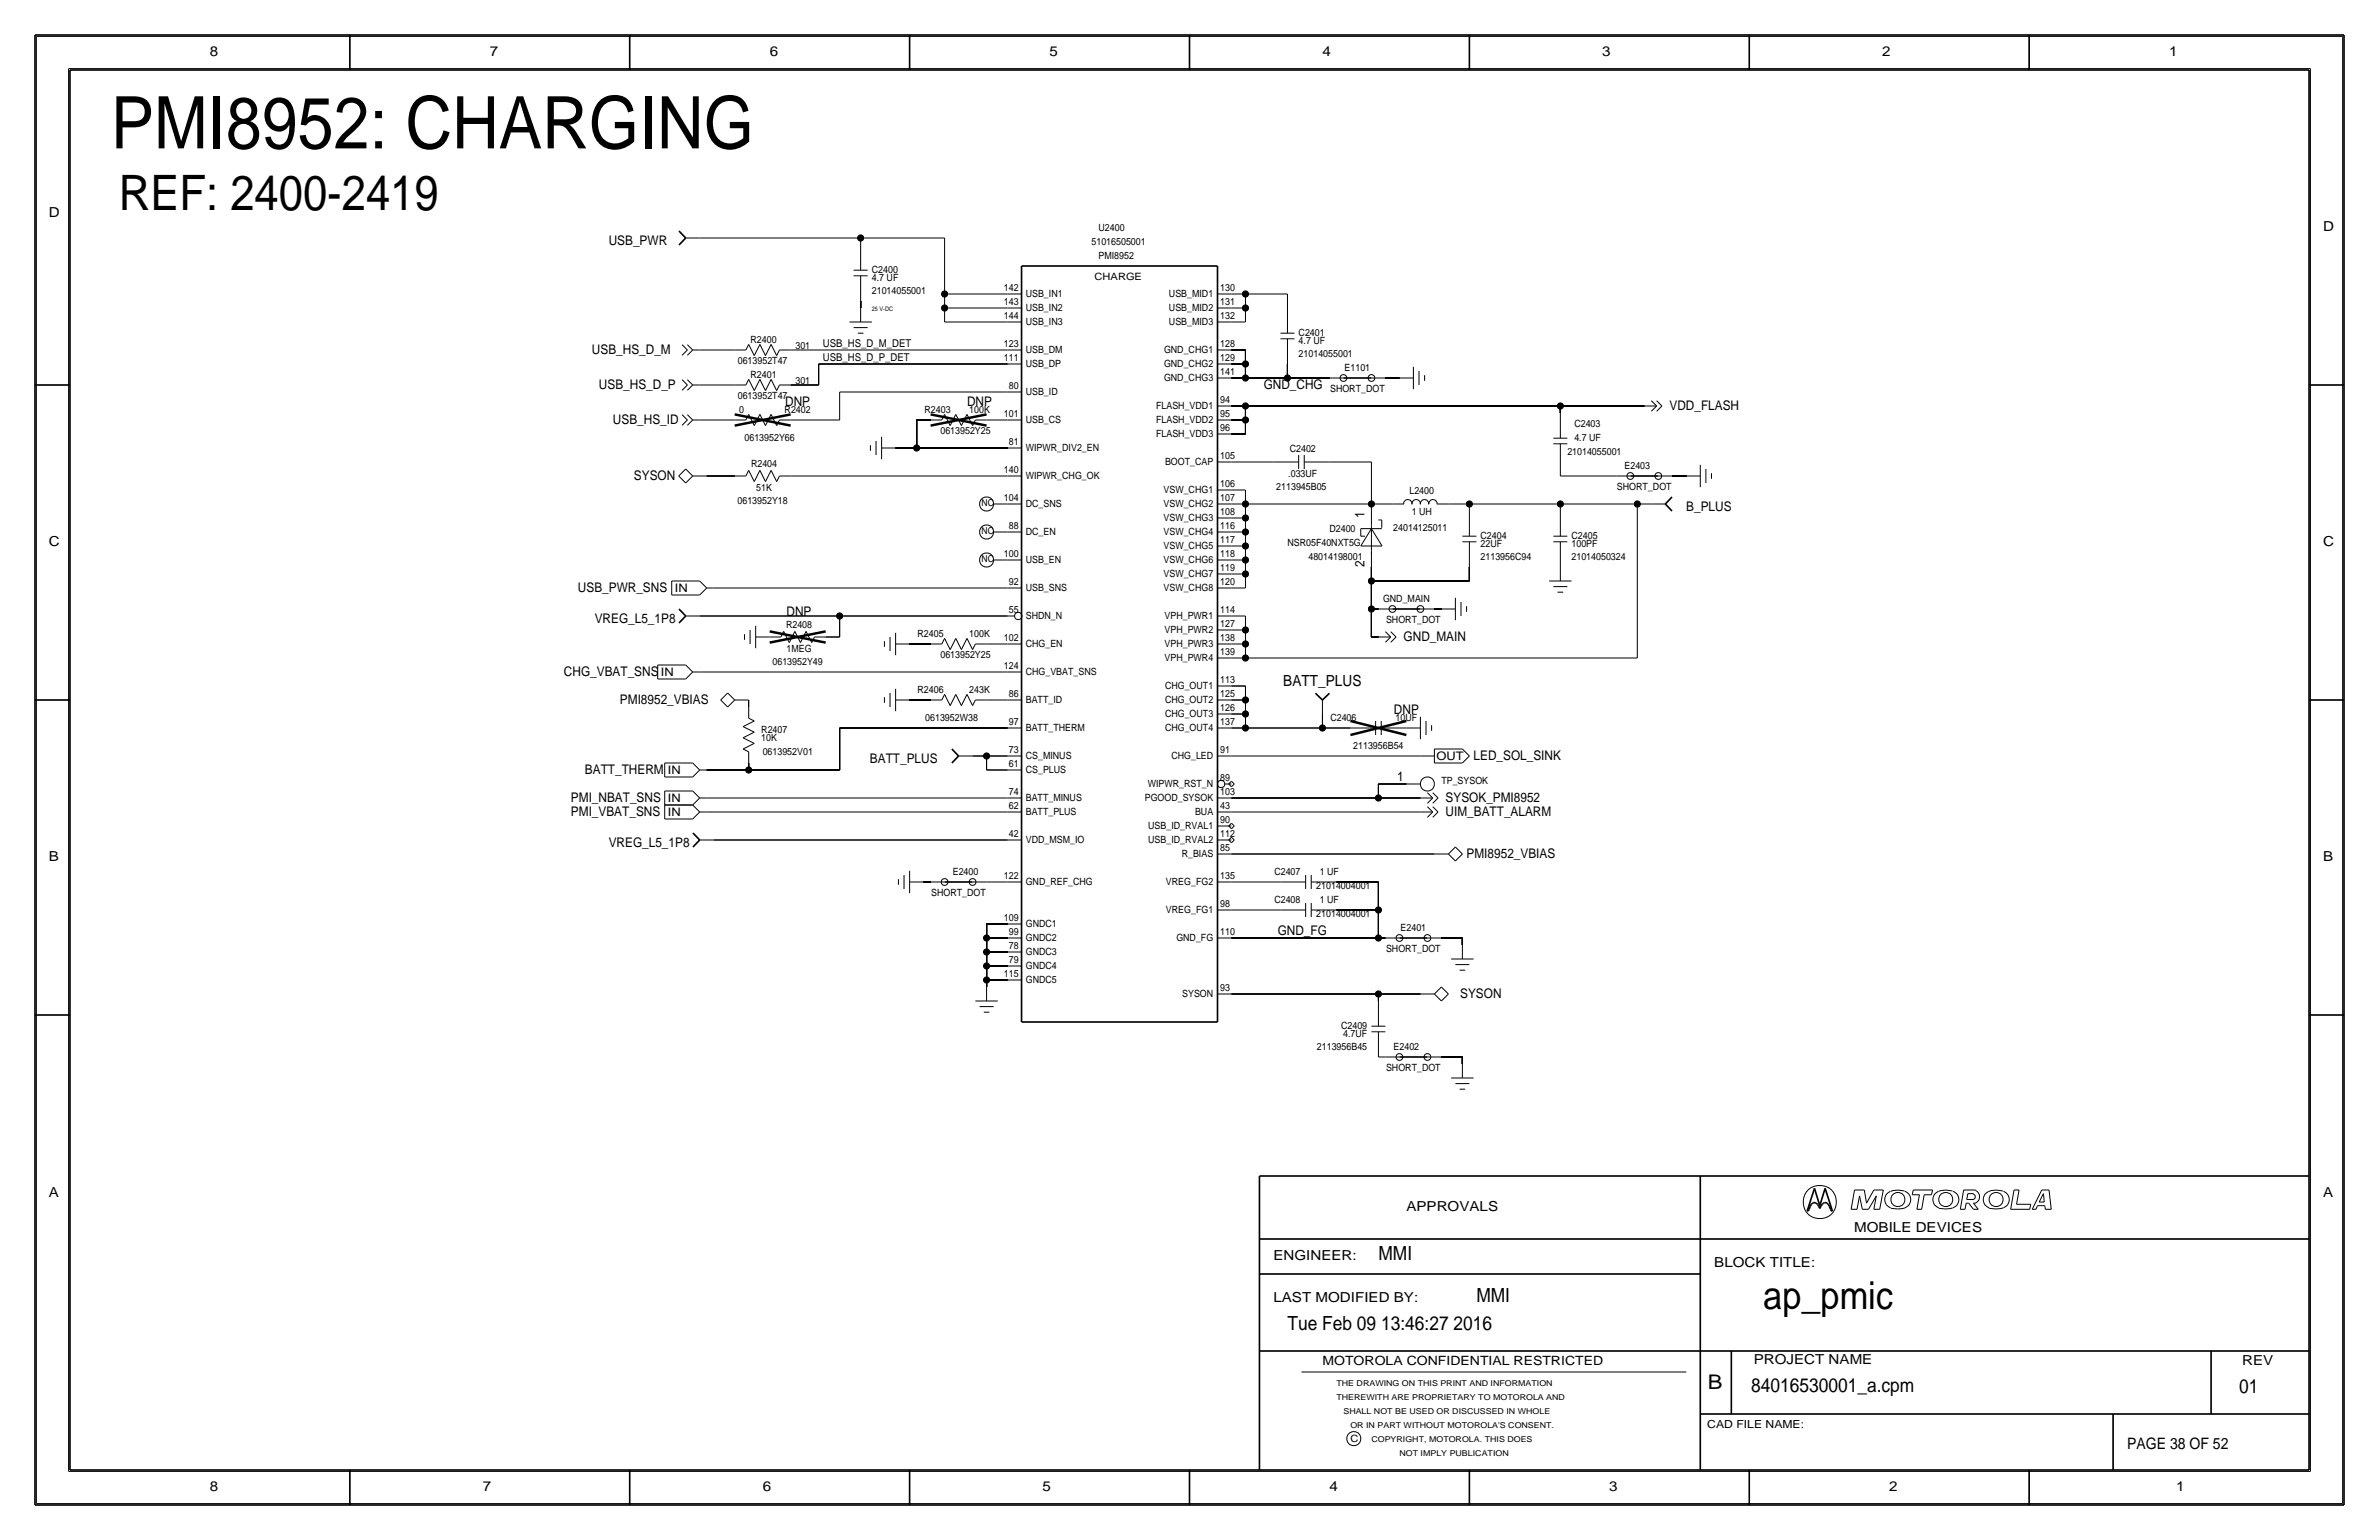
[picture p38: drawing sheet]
<svg xmlns="http://www.w3.org/2000/svg" width="432mm" height="279mm" viewBox="0 0 432 279" stroke-linecap="round" stroke-linejoin="round" font-family="sans-serif">
<defs><g id="words">
<text font-size="13.2" x="20.1" y="26.9">PMI8952: CHARGING</text>
<text font-size="8.9" x="21.6" y="38.1">REF: 2400-2419</text>
<text font-size="7" x="320" y="237.5">ap_pmic</text>
<text font-size="3.7" x="310" y="252.1">B</text>
<g font-size="3.5">
<text x="250.2" y="228.6">MMI</text>
<text x="268" y="236.2">MMI</text>
<text x="233.7" y="241.3">Tue Feb 09 13:46:27 2016</text>
<text x="317.9" y="252.6">84016530001_a.cpm</text>
<text x="406.4" y="252.7">01</text>
</g>
<text font-size="2.9" x="386.1" y="262.9">PAGE 38 OF 52</text>
<text font-size="2.8" x="232.9" y="124.5">BATT_PLUS</text>
<g font-size="2.5">
<text x="38.1" y="10.2">8</text>
<text x="88.9" y="10.2">7</text>
<text x="139.7" y="10.2">6</text>
<text x="190.5" y="10.2">5</text>
<text x="240" y="10.2">4</text>
<text x="290.8" y="10.2">3</text>
<text x="341.6" y="10.2">2</text>
<text x="393.7" y="10.2">1</text>
<text x="8.9" y="39.4">D</text>
<text x="421.6" y="41.9">D</text>
<text x="8.9" y="99.1">C</text>
<text x="421.6" y="99.1">C</text>
<text x="8.9" y="156.2">B</text>
<text x="421.6" y="156.2">B</text>
<text x="8.9" y="217.2">A</text>
<text x="255.3" y="219.7">APPROVALS</text>
<text x="421.6" y="217.2">A</text>
<text x="336.5" y="223.5">MOBILE DEVICES</text>
<text x="231.1" y="228.6">ENGINEER:</text>
<text x="311.1" y="229.9">BLOCK TITLE:</text>
<text x="231.1" y="236.2">LAST MODIFIED BY:</text>
<text x="318.3" y="247.5">PROJECT NAME</text>
<text x="407" y="247.6">REV</text>
<text x="38.1" y="270.5">8</text>
<text x="87.6" y="270.5">7</text>
<text x="138.4" y="270.5">6</text>
<text x="189.2" y="270.5">5</text>
<text x="241.3" y="270.5">4</text>
<text x="292.1" y="270.5">3</text>
<text x="342.9" y="270.5">2</text>
<text x="395" y="270.5">1</text>
</g>
<g font-size="2.4">
<text x="110.5" y="44.4">USB_PWR</text>
<text x="107.4" y="64.3">USB_HS_D_M</text>
<text x="108.7" y="70.6">USB_HS_D_P</text>
<text x="229.4" y="70.6">GND_CHG</text>
<text x="111.3" y="77">USB_HS_ID</text>
<text x="142.5" y="73.7">DNP</text>
<text x="175.5" y="73.7">DNP</text>
<text x="303" y="74.4">VDD_FLASH</text>
<text x="115.1" y="87.1">SYSON</text>
<text x="247.6" y="94" transform="rotate(-90 247.6 94)">1</text>
<text x="306.1" y="92.7">B_PLUS</text>
<text x="104.9" y="107.4">USB_PWR_SNS</text>
<text x="247.6" y="102.8" transform="rotate(-90 247.6 102.8)">2</text>
<text x="107.9" y="113">VREG_L5_1P8</text>
<text x="142.8" y="111.8">DNP</text>
<text x="254.8" y="116.3">GND_MAIN</text>
<text x="102.4" y="122.7">CHG_VBAT_SNS</text>
<text x="112.5" y="127.8">PMI8952_VBIAS</text>
<text x="253" y="129.5">DNP</text>
<text x="267.5" y="137.9">LED_SOL_SINK</text>
<text x="106.2" y="140.5">BATT_THERM</text>
<text x="157.9" y="138.4">BATT_PLUS</text>
<text x="253.6" y="141.7">1</text>
<text x="103.6" y="148.1">PMI_VBAT_SNS</text>
<text x="103.6" y="145.5">PMI_NBAT_SNS</text>
<text x="262.4" y="148.1">UIM_BATT_ALARM</text>
<text x="262.4" y="145.5">SYSOK_PMI8952</text>
<text x="110.5" y="153.7">VREG_L5_1P8</text>
<text x="266.2" y="155.7">PMI8952_VBIAS</text>
<text x="231.9" y="169.7">GND_FG</text>
<text x="265" y="181.1">SYSON</text>
</g>
<text font-size="2.3" x="240" y="247.6">MOTOROLA CONFIDENTIAL RESTRICTED</text>
<g font-size="2.1">
<text x="122.5" y="107.4">IN</text>
<text x="119.9" y="122.6">IN</text>
<text x="260.7" y="138">OUT</text>
<text x="121.2" y="140.4">IN</text>
<text x="121.2" y="148">IN</text>
<text x="121.2" y="145.5">IN</text>
</g>
<g font-size="2">
<text x="149.4" y="65.5">USB_HS_D_P_DET</text>
<text x="149.4" y="63">USB_HS_D_M_DET</text>
<text x="309.9" y="259.1">CAD FILE NAME:</text>
</g>
<g font-size="1.8">
<text x="199.4" y="41.9">U2400</text>
<text x="198.1" y="44.4">51016505001</text>
<text x="199.4" y="47">PMI8952</text>
<text x="158.2" y="53.3">21014055001</text>
<text x="158.2" y="51.1">4.7 UF</text>
<text x="158.2" y="49.5">C2400</text>
<text x="182.2" y="52.8">142</text>
<text x="186.2" y="54">USB_IN1</text>
<text x="198.7" y="50.8">CHARGE</text>
<text x="212.2" y="53.9">USB_MID1</text>
<text x="221.5" y="52.8">130</text>
<text x="182.2" y="57.9">144</text>
<text x="182.2" y="55.4">143</text>
<text x="186.2" y="56.5">USB_IN2</text>
<text x="186.2" y="59">USB_IN3</text>
<text x="212.2" y="56.5">USB_MID2</text>
<text x="212.2" y="59">USB_MID3</text>
<text x="221.5" y="57.9">132</text>
<text x="221.5" y="55.4">131</text>
<text x="136.2" y="62.2">R2400</text>
<text x="144.4" y="63.4">301</text>
<text x="182.2" y="65.5">111</text>
<text x="182.2" y="63">123</text>
<text x="186.2" y="64.1">USB_DM</text>
<text x="211.3" y="64.1">GND_CHG1</text>
<text x="221.5" y="65.5">129</text>
<text x="221.5" y="63">128</text>
<text x="235.7" y="62.5">4.7 UF</text>
<text x="235.7" y="61">C2401</text>
<text x="235.7" y="64.8">21014055001</text>
<text x="133.9" y="66">0613952T47</text>
<text x="136.2" y="68.6">R2401</text>
<text x="144.4" y="69.7">301</text>
<text x="183.1" y="70.6">80</text>
<text x="186.2" y="71.7">USB_ID</text>
<text x="186.2" y="66.7">USB_DP</text>
<text x="211.3" y="66.7">GND_CHG2</text>
<text x="211.3" y="69.2">GND_CHG3</text>
<text x="221.5" y="68.1">141</text>
<text x="241.4" y="71.1">SHORT_DOT</text>
<text x="244.1" y="67.3">E1101</text>
<text x="133.9" y="72.4">0613952T47</text>
<text x="134.2" y="74.9">0</text>
<text x="142.4" y="74.9">R2402</text>
<text x="167.8" y="74.9">R2403</text>
<text x="175.9" y="74.9">100K</text>
<text x="182.2" y="75.7">101</text>
<text x="186.2" y="76.8">USB_CS</text>
<text x="209.8" y="76.8">FLASH_VDD2</text>
<text x="209.8" y="74.3">FLASH_VDD1</text>
<text x="221.5" y="75.7">95</text>
<text x="221.5" y="73.1">94</text>
<text x="285.7" y="77.5">C2403</text>
<text x="135.1" y="80">0613952Y66</text>
<text x="170.7" y="78.7">0613952Y25</text>
<text x="183.1" y="80.8">81</text>
<text x="186.2" y="81.9">WIPWR_DIV2_EN</text>
<text x="209.8" y="79.4">FLASH_VDD3</text>
<text x="221.5" y="78.2">96</text>
<text x="221.5" y="83.3">105</text>
<text x="234.1" y="82">C2402</text>
<text x="284.5" y="82.6">21014055001</text>
<text x="285.8" y="80">4.7 UF</text>
<text x="136.3" y="84.7">R2404</text>
<text x="137.3" y="89">51K</text>
<text x="182.2" y="85.9">140</text>
<text x="186.2" y="87">WIPWR_CHG_OK</text>
<text x="211.2" y="89.5">VSW_CHG1</text>
<text x="211.5" y="84.4">BOOT_CAP</text>
<text x="221.5" y="88.4">106</text>
<text x="231.7" y="88.9">2113945B05</text>
<text x="233.8" y="86.6">.033UF</text>
<text x="255.8" y="89.7">L2400</text>
<text x="293.5" y="88.9">SHORT_DOT</text>
<text x="294.9" y="85.1">E2403</text>
<text x="133.9" y="91.4">0613952Y18</text>
<text x="182.2" y="90.9">104</text>
<text x="183.1" y="96">88</text>
<text x="186.2" y="92">DC_SNS</text>
<text x="211.2" y="94.6">VSW_CHG3</text>
<text x="211.2" y="92">VSW_CHG2</text>
<text x="221.5" y="93.5">108</text>
<text x="221.5" y="90.9">107</text>
<text x="256.2" y="93.5">1 UH</text>
<text x="182.2" y="101.1">100</text>
<text x="186.2" y="97.1">DC_EN</text>
<text x="211.2" y="99.7">VSW_CHG5</text>
<text x="211.2" y="97.1">VSW_CHG4</text>
<text x="221.5" y="101.1">118</text>
<text x="221.5" y="98.5">117</text>
<text x="221.5" y="96">116</text>
<text x="233.7" y="99.1">NSR05F40NXT5G</text>
<text x="237.5" y="101.6">48014198001</text>
<text x="241.3" y="96.5">D2400</text>
<text x="252.9" y="96.3">24014125011</text>
<text x="268.7" y="97.8">C2404</text>
<text x="268.7" y="99.3">22UF</text>
<text x="268.7" y="101.6">2113956C94</text>
<text x="285.2" y="101.6">21014050324</text>
<text x="285.2" y="97.8">C2405</text>
<text x="285.2" y="99.3">100PF</text>
<text x="183.1" y="106.2">92</text>
<text x="186.2" y="102.2">USB_EN</text>
<text x="186.2" y="107.3">USB_SNS</text>
<text x="211.2" y="102.2">VSW_CHG6</text>
<text x="211.2" y="104.7">VSW_CHG7</text>
<text x="211.2" y="107.3">VSW_CHG8</text>
<text x="221.5" y="106.2">120</text>
<text x="221.5" y="103.6">119</text>
<text x="142.7" y="113.9">R2408</text>
<text x="183.1" y="111.2">55</text>
<text x="186.2" y="112.4">SHDN_N</text>
<text x="211.4" y="112.4">VPH_PWR1</text>
<text x="221.5" y="113.8">127</text>
<text x="221.5" y="111.2">114</text>
<text x="251" y="109.2">GND_MAIN</text>
<text x="251.6" y="113">SHORT_DOT</text>
<text x="142.8" y="118.2">1MEG</text>
<text x="166.5" y="115.6">R2405</text>
<text x="170.7" y="119.4">0613952Y25</text>
<text x="175.9" y="115.6">100K</text>
<text x="182.2" y="116.3">102</text>
<text x="186.2" y="117.4">CHG_EN</text>
<text x="211.4" y="114.9">VPH_PWR2</text>
<text x="211.4" y="117.4">VPH_PWR3</text>
<text x="211.4" y="120">VPH_PWR4</text>
<text x="221.5" y="118.9">139</text>
<text x="221.5" y="116.3">138</text>
<text x="140.2" y="120.7">0613952Y49</text>
<text x="166.5" y="125.7">R2406</text>
<text x="175.9" y="125.7">243K</text>
<text x="182.2" y="121.4">124</text>
<text x="186.2" y="122.5">CHG_VBAT_SNS</text>
<text x="211.5" y="125.1">CHG_OUT1</text>
<text x="221.5" y="123.9">113</text>
<text x="167.9" y="130.8">0613952W38</text>
<text x="183.1" y="131.6">97</text>
<text x="183.1" y="126.5">86</text>
<text x="186.2" y="127.6">BATT_ID</text>
<text x="211.5" y="130.1">CHG_OUT3</text>
<text x="211.5" y="127.6">CHG_OUT2</text>
<text x="221.5" y="131.6">137</text>
<text x="221.5" y="129">126</text>
<text x="221.5" y="126.5">125</text>
<text x="241.5" y="130.8">C2406</text>
<text x="253.3" y="130.8">10UF</text>
<text x="138.2" y="134.5">10K</text>
<text x="138.2" y="133">R2407</text>
<text x="138.4" y="137">0613952V01</text>
<text x="183.1" y="136.6">73</text>
<text x="186.2" y="132.7">BATT_THERM</text>
<text x="186.2" y="137.8">CS_MINUS</text>
<text x="211.5" y="132.7">CHG_OUT4</text>
<text x="212.6" y="137.8">CHG_LED</text>
<text x="221.5" y="136.6">91</text>
<text x="245.6" y="135.9">2113956B54</text>
<text x="183.1" y="139.2">61</text>
<text x="186.2" y="140.3">CS_PLUS</text>
<text x="208.3" y="142.8">WIPWR_RST_N</text>
<text x="221.5" y="141.7">89</text>
<text x="261.6" y="142.2">TP_SYSOK</text>
<text x="183.1" y="146.8">62</text>
<text x="183.1" y="144.3">74</text>
<text x="186.2" y="147.9">BATT_PLUS</text>
<text x="186.2" y="145.4">BATT_MINUS</text>
<text x="207.8" y="145.4">PGOOD_SYSOK</text>
<text x="216.9" y="147.9">BUA</text>
<text x="221.5" y="149.3">90</text>
<text x="221.5" y="144.3">103</text>
<text x="221.5" y="146.8">43</text>
<text x="183.1" y="151.9">42</text>
<text x="186.2" y="153">VDD_MSM_IO</text>
<text x="208.4" y="153">USB_ID_RVAL2</text>
<text x="208.4" y="150.5">USB_ID_RVAL1</text>
<text x="214.5" y="155.5">R_BIAS</text>
<text x="221.5" y="151.9">112</text>
<text x="221.5" y="154.4">85</text>
<text x="172.9" y="158.8">E2400</text>
<text x="182.2" y="159.5">122</text>
<text x="186.2" y="160.6">GND_REF_CHG</text>
<text x="211.6" y="160.6">VREG_FG2</text>
<text x="221.5" y="159.5">135</text>
<text x="231.3" y="158.8">C2407</text>
<text x="238.9" y="161.3">21014004001</text>
<text x="239.6" y="158.7">1 UF</text>
<text x="169" y="162.6">SHORT_DOT</text>
<text x="182.2" y="167.1">109</text>
<text x="211.6" y="165.7">VREG_FG1</text>
<text x="221.5" y="164.6">98</text>
<text x="231.3" y="163.8">C2408</text>
<text x="238.9" y="166.4">21014004001</text>
<text x="239.6" y="163.8">1 UF</text>
<text x="183.1" y="172.2">78</text>
<text x="183.1" y="169.7">99</text>
<text x="186.2" y="173.3">GNDC3</text>
<text x="186.2" y="170.8">GNDC2</text>
<text x="186.2" y="168.2">GNDC1</text>
<text x="213.5" y="170.8">GND_FG</text>
<text x="221.5" y="169.7">110</text>
<text x="251.6" y="172.7">SHORT_DOT</text>
<text x="254.2" y="168.9">E2401</text>
<text x="182.2" y="177.3">115</text>
<text x="183.1" y="174.7">79</text>
<text x="186.2" y="178.4">GNDC5</text>
<text x="186.2" y="175.9">GNDC4</text>
<text x="221.5" y="179.8">93</text>
<text x="214.6" y="181">SYSON</text>
<text x="239" y="190.5">2113956B45</text>
<text x="243.4" y="186.7">C2409</text>
<text x="243.8" y="188.2">4.7UF</text>
<text x="252.9" y="190.5">E2402</text>
<text x="251.6" y="194.3">SHORT_DOT</text>
<text x="245.1" y="261.6">C</text>
</g>
<g font-size="1.7">
<text x="178.2" y="91.8">NC</text>
<text x="178.2" y="96.9">NC</text>
<text x="178.2" y="102">NC</text>
</g>
<g font-size="1.5">
<text x="242.6" y="251.5">THE DRAWING ON THIS PRINT AND INFORMATION</text>
<text x="242.6" y="254">THEREWITH ARE PROPRIETARY TO MOTOROLA AND</text>
<text x="243.8" y="256.5">SHALL NOT BE USED OR DISCUSSED IN WHOLE</text>
<text x="245.1" y="259.1">OR IN PART WITHOUT MOTOROLA'S CONSENT.</text>
<text x="248.9" y="261.6">COPYRIGHT, MOTOROLA. THIS DOES</text>
<text x="254" y="264.2">NOT IMPLY PUBLICATION</text>
</g>
<text font-size="1.1" x="158.2" y="56.4">25 V-DC</text>
</g></defs>
<!-- layer: Nets -->
<g fill="none" stroke="#000" stroke-width=".18">
<path d="M127 43.2h29.2zM156.2 54.6v1.3zM156.2 43.2v1.3zM156.2 43.2h15.3zM171.4 58.4h11.5zM171.4 55.9v2.5zM171.4 53.3v2.6zM171.4 43.2v10.1zM171.5 55.9h11.4zM171.5 53.3h11.4zM223.5 53.3h2.6zM223.5 55.9h2.6z"/>
<path d="M223.5 58.4h2.6zM226.1 53.3h7.6zM226.1 53.3v2.6zM226.1 55.9v2.5zM233.7 53.3v2.6zM127 63.5h6.3zM127 69.8h6.3zM127 76.2h6.3zM143.5 63.5h39.4zM143.5 69.8h5.1zM143.5 76.2h8.9zM148.6 66v3.8z"/>
<path d="M148.6 66h34.3zM152.4 71.1h30.5zM152.4 71.1v5.1zM166.4 76.2v5.1zM166.4 76.2h2.5zM179.1 76.2h3.8zM223.5 76.2h2.6zM223.5 78.7h2.6zM223.5 63.5h2.6zM223.5 66h2.6zM223.5 73.7h2.6zM223.5 68.6h2.6z"/>
<path d="M226.1 73.7h57.1zM226.1 73.7v2.5zM226.1 76.2v2.5zM226.1 63.5v2.5zM226.1 66v2.6zM226.1 68.6h7.6zM233.7 66v2.6zM233.7 68.6h7.6zM251.5 68.6h2.5zM283.2 73.7v1.2zM283.2 73.7h15.2zM128.3 86.4h5z"/>
<path d="M143.5 86.4h39.4zM162.6 81.3h3.8zM166.4 81.3h16.5zM223.5 99.1h2.6zM223.5 96.5h2.6zM223.5 88.9h2.6zM223.5 94h2.6zM223.5 91.4h2.6zM223.5 83.8h7.6zM226.1 99.1v2.5zM226.1 96.5v2.6zM226.1 94v2.5z"/>
<path d="M226.1 91.4v2.6zM226.1 88.9v2.5zM226.1 91.4h22.8zM241.3 83.8h7.6zM248.9 91.4v1.3zM248.9 83.8v7.6zM248.9 91.4h3.8zM262.9 91.4h3.8zM266.7 91.4h16.5zM266.7 91.4v1.3zM283.2 85.1v1.3zM283.2 86.4h10.2z"/>
<path d="M283.2 91.4v1.3zM283.2 91.4h14zM297.2 91.4h2.5zM297.2 91.4v28zM303.5 86.4h2.6zM127 111.8h25.4zM129.5 106.7h53.4zM149.9 115.6h2.5zM152.4 111.8h30.5zM152.4 111.8v3.8zM165.1 116.8h3.8zM179.1 116.8h3.8z"/>
<path d="M223.5 104.1h2.6zM223.5 101.6h2.6zM223.5 114.3h2.6zM223.5 116.8h2.6zM223.5 119.4h2.6zM223.5 106.7h2.6zM223.5 111.8h2.6zM226.1 104.1v2.6zM226.1 101.6v2.5zM226.1 111.8v2.5zM226.1 114.3v2.5zM226.1 116.8v2.6z"/>
<path d="M226.1 119.4h71.1zM248.9 102.9v2.5zM248.9 105.4h17.8zM248.9 115.6h1.3zM248.9 110.5h1.3zM248.9 105.4v5.1zM248.9 110.5v5.1zM260.3 110.5h1.3zM266.7 102.9v2.5zM127 121.9h55.9zM128.3 139.7h7.6zM135.9 138.4v1.3z"/>
<path d="M135.9 139.7h16.5zM135.9 127v1.3zM152.4 132.1h30.5zM152.4 132.1v7.6zM165.1 127h3.8zM176.5 137.2h2.6zM179.1 139.7h3.8zM179.1 137.2v2.5zM179.1 137.2h3.8zM179.1 127h3.8zM223.5 137.2h34.3zM223.5 124.5h2.6z"/>
<path d="M223.5 127h2.6zM223.5 129.5h2.6zM223.5 132.1h2.6zM226.1 124.5v2.5zM226.1 127v2.5zM226.1 129.5v2.6zM226.1 132.1h13.9zM240 129.5v2.6zM240 132.1h5.1zM128.3 147.3h54.6zM128.3 144.8h54.6zM129.5 152.4h53.4z"/>
<path d="M223.5 154.9h36.8zM223.5 144.8h26.7zM223.5 147.3h34.3zM250.2 142.2h5.1zM250.2 144.8h7.6zM250.2 142.2v2.6zM167.6 160h1.3zM179.1 167.6v2.6zM179.1 170.2v2.5zM179.1 172.7v2.6zM179.1 177.8v1.3zM179.1 175.3v2.5z"/>
<path d="M179.1 160h3.8zM179.1 167.6h3.8zM179.1 170.2h3.8zM179.1 172.7h3.8zM179.1 175.3h3.8zM179.1 177.8h3.8zM223.5 170.2h26.7zM223.5 160h8.9zM223.5 165.1h8.9zM242.6 160h7.6zM242.6 165.1h7.6zM250.2 160v5.1z"/>
<path d="M250.2 170.2h1.3zM250.2 165.1v5.1zM261.6 170.2h3.8zM265.4 170.2v1.2zM223.5 180.3h26.7zM250.2 180.3h7.6zM250.2 180.3v1.3zM250.2 191.8h1.3zM261.6 191.8h3.8zM265.4 191.8v1.2z"/>
</g>
<g fill="#000" stroke="#000" stroke-width=".18">
<circle cx="156.2" cy="43.2" r=".56"/>
<circle cx="171.4" cy="55.9" r=".56"/>
<circle cx="171.4" cy="53.3" r=".56"/>
<circle cx="226.1" cy="53.3" r=".56"/>
<circle cx="226.1" cy="55.9" r=".56"/>
<circle cx="226.1" cy="66" r=".56"/>
<circle cx="226.1" cy="73.7" r=".56"/>
<circle cx="226.1" cy="76.2" r=".56"/>
<circle cx="226.1" cy="68.6" r=".56"/>
<circle cx="233.7" cy="68.6" r=".56"/>
<circle cx="283.2" cy="73.7" r=".56"/>
<circle cx="166.4" cy="81.3" r=".56"/>
<circle cx="226.1" cy="94" r=".56"/>
<circle cx="226.1" cy="99.1" r=".56"/>
<circle cx="226.1" cy="96.5" r=".56"/>
<circle cx="226.1" cy="91.4" r=".56"/>
<circle cx="248.9" cy="91.4" r=".56"/>
<circle cx="266.7" cy="91.4" r=".56"/>
<circle cx="283.2" cy="91.4" r=".56"/>
<circle cx="297.2" cy="91.4" r=".56"/>
<circle cx="152.4" cy="111.8" r=".56"/>
<circle cx="226.1" cy="114.3" r=".56"/>
<circle cx="226.1" cy="104.1" r=".56"/>
<circle cx="226.1" cy="101.6" r=".56"/>
<circle cx="226.1" cy="119.4" r=".56"/>
<circle cx="226.1" cy="116.8" r=".56"/>
<circle cx="248.9" cy="105.4" r=".56"/>
<circle cx="248.9" cy="110.5" r=".56"/>
<circle cx="135.9" cy="139.7" r=".56"/>
<circle cx="179.1" cy="137.2" r=".56"/>
<circle cx="226.1" cy="132.1" r=".56"/>
<circle cx="226.1" cy="129.5" r=".56"/>
<circle cx="226.1" cy="127" r=".56"/>
<circle cx="240" cy="132.1" r=".56"/>
<circle cx="250.2" cy="144.8" r=".56"/>
<circle cx="179.1" cy="175.3" r=".56"/>
<circle cx="179.1" cy="172.7" r=".56"/>
<circle cx="179.1" cy="177.8" r=".56"/>
<circle cx="179.1" cy="170.2" r=".56"/>
<circle cx="250.2" cy="165.1" r=".56"/>
<circle cx="250.2" cy="170.2" r=".56"/>
<circle cx="250.2" cy="180.3" r=".56"/>
</g>
<!-- layer: Components -->
<g fill="none" stroke="#000" stroke-width=".18">
<path d="M124.5 43.2h2.5zM154.2 58.4h4zM154.9 50h2.6zM154.9 49h2.6zM154.9 59.4h2.6zM156.2 50v4.6zM156.2 44.5v4.5zM156.2 55.9v2.5zM182.9 55.9h2.5zM182.9 58.4h2.5zM182.9 53.3h2.5zM221 53.3h2.5z"/>
<path d="M221 55.9h2.5zM221 58.4h2.5zM233.7 55.9v4.6zM123.8 75.2l1 1zM123.8 68.9l1 1zM123.8 62.5l1 1zM124.8 76.2l-1 1zM124.8 75.2l.9 1zM124.8 69.8l-1 1zM124.8 68.9l.9 1zM124.8 63.5l-1 1zM124.8 62.5l.9 1z"/>
<path d="M125.7 76.2l-.9 1zM125.7 76.2h1.3zM125.7 69.8l-.9 1zM125.7 69.8h1.3zM125.7 63.5l-.9 1zM125.7 63.5h1.3zM133.3 63.5h2.1zM133.3 69.8h2.1zM133.3 76.2h2.1zM135.9 62.5l-.5 1zM135.9 68.8l-.5 1zM135.9 75.2l-.5 1z"/>
<path d="M135.9 62.5l1 2zM135.9 68.8l1 2.1zM135.9 75.2l1 2zM137.9 62.5l1 2zM137.9 62.5l-1 2zM137.9 68.8l1 2.1zM137.9 68.8l-1 2.1zM137.9 75.2l-1 2zM137.9 75.2l1 2zM140 62.5l-1.1 2zM140 68.8l-1.1 2.1zM140 75.2l-1.1 2z"/>
<path d="M140 62.5l1 2zM140 68.8l1 2.1zM140 75.2l1 2zM141.5 63.5l-.5 1zM141.5 69.9l-.5 1zM141.5 76.2l-.5 1zM141.5 63.5h2zM141.5 69.8h2zM141.5 76.2h2zM155.7 60.5h1zM160 79.2v4.1zM168.9 76.2h2z"/>
<path d="M171.4 75.2l-.5 1zM171.5 75.2l1 2zM173.5 75.2l-1 2zM173.5 75.2l1 2zM175.5 75.2l-1 2zM175.5 75.2l1 2zM177 76.2l-.5 1zM177 76.2h2.1zM182.9 76.2h2.5zM182.9 71.1h2.5zM182.9 66h2.5zM182.9 63.5h2.5z"/>
<path d="M221 78.7h2.5zM221 76.2h2.5zM221 73.7h2.5zM221 68.6h2.5zM221 66h2.5zM221 63.5h2.5zM232.4 61.5h2.5zM232.4 60.5h2.5zM233.7 61.5v4.5zM241.3 68.6h2.5zM248.9 68.6h2.6zM254 68.6h2.5z"/>
<path d="M256.5 66.5v4.1zM257.6 67.3v2.5zM258.6 68.1v1zM281.9 79.5h2.6zM283.2 74.9v4.6zM298.4 73.7h2.3zM299.7 74.6l1-.9zM299.7 72.7l1 1zM300.7 74.6l1-.9zM300.7 72.7l1 1zM123.2 86.4l1.3 1.2zM124.5 85.1l1.2 1.3z"/>
<path d="M124.5 85.1l-1.3 1.3zM125.7 86.4l-1.2 1.2zM125.7 86.4h2.6zM133.3 86.4h2.1zM135.9 85.3l-.5 1.1zM135.9 85.3l1 2.1zM137.9 85.3l-1 2.1zM137.9 85.3l1 2.1zM140 85.3l-1.1 2.1zM140 85.3l1 2.1zM141.5 86.4l-.5 1zM141.5 86.4h2z"/>
<path d="M158 80.8v1zM159 80v2.5zM160 81.3h2.6zM180.3 96.5h2.6zM180.3 91.4h2.6zM182.9 91.4h2.5zM182.9 96.5h2.5zM182.9 86.4h2.5zM182.9 81.3h2.5zM221 99.1h2.5zM221 96.5h2.5zM221 91.4h2.5z"/>
<path d="M221 94h2.5zM221 88.9h2.5zM221 83.8h2.5zM231.1 83.8h4.6zM235.7 82.5v2.6zM236.7 83.8h4.6zM236.7 82.6v2.5zM247 99.1h3.9zM247 95.9h3.8zM247 95.9v1.4zM247 97.3h.8zM248.9 92.7v2.7z"/>
<path d="M248.9 95.9l-1.9 3.2zM248.9 95.4v.5zM248.9 99.9v.5zM248.9 95.9v4zM248.9 95.9l2 3.2zM250.2 94.3h.6zM250.8 94.3v1.5zM252.7 91.4h2.1zM254.8 91.5a.75 .75 0 0 1 .7-.9 .75 .75 0 0 1 .7 .9M256.3 91.5a.75 .75 0 0 1 .7-.9 .75 .75 0 0 1 .8 .9M257.8 91.5a.75 .75 0 0 1 .7-.9 .75 .75 0 0 1 .8 .9M259.3 91.5a.75 .75 0 0 1 .8-.9 .75 .75 0 0 1 .7 .9"/>
<path d="M260.9 91.4h2zM265.4 97.3h2.6zM265.4 98.3h2.6zM266.7 98.3v4.6zM266.7 92.7v4.6zM281.9 80.5h2.6zM281.9 98.3h2.6zM281.9 97.3h2.6zM283.2 80.5v4.6zM283.2 98.3v4.6zM283.2 92.7v4.6zM293.4 86.4h2.5z"/>
<path d="M299.7 91.4h2.6zM301 86.4h2.5zM306.1 86.4h2.5zM308.6 84.3v4.1zM309.6 85.1v2.5zM310.6 85.9v1zM121.9 105.4h5.1zM121.9 105.4v2.5zM121.9 107.9h5.1zM124.5 111.8h2.5zM127 105.4l1.3 1.3zM128.3 106.7h1.2z"/>
<path d="M128.3 106.7l-1.3 1.2zM135.1 115.1v1zM136.1 114.3v2.5zM137.2 115.6h2.5zM137.2 113.5v4.1zM139.7 115.6h2zM142.2 114.6l-.5 1zM142.2 114.6l1.1 2zM144.3 114.6l-1 2zM144.3 114.6l1 2zM146.3 114.6l-1 2zM146.3 114.6l1 2z"/>
<path d="M147.8 115.6l-.5 1zM147.8 115.6h2.1zM160.5 116.3v1zM161.5 115.6v2.5zM162.6 116.8h2.5zM162.6 114.8v4.1zM168.9 116.8h2zM171.4 115.8l-.5 1zM171.5 115.8l1 2.1zM173.5 115.8l-1 2.1zM173.5 115.8l1 2.1zM175.5 115.8l-1 2.1z"/>
<path d="M175.5 115.8l1 2.1zM177 116.8l-.5 1.1zM177 116.8h2.1zM180.3 101.6h2.6zM182.9 116.8h2.5zM182.9 106.7h2.5zM182.9 111.8h1.3zM182.9 101.6h2.5zM221 116.8h2.5zM221 119.4h2.5zM221 114.3h2.5zM221 111.8h2.5z"/>
<path d="M221 101.6h2.5zM221 104.1h2.5zM221 106.7h2.5zM248.9 100.2v2.7zM250.2 115.6h2.2zM250.2 110.5h2.5zM251.5 116.5l.9-.9zM251.5 114.6l.9 1zM252.4 116.5l1-.9zM252.4 114.6l1 1zM257.8 110.5h2.5zM261.6 110.5h2.6z"/>
<path d="M264.2 108.5v4zM265.2 109.2v2.6zM266.2 110v1zM281.2 105.4h4zM281.9 106.4h2.6zM282.7 107.4h1zM283.2 102.9v2.5zM119.4 120.7h5.1zM119.4 120.6v2.6zM119.4 123.2h5.1zM120.6 138.4h5.1zM120.6 138.4v2.6z"/>
<path d="M124.5 120.7l1.2 1.2zM125.7 138.4l1.3 1.3zM125.7 121.9l-1.2 1.3zM125.7 121.9h1.3zM127 139.7l-1.3 1.3zM127 139.7h1.3zM130.8 127l1.3 1.3zM132.1 125.7l-1.3 1.3zM132.1 125.7l1.2 1.3zM133.3 127h2.6zM133.3 127l-1.2 1.3zM134.9 131.8l2 1z"/>
<path d="M134.9 135.9l2-1zM134.9 133.9l2-1.1zM134.9 133.9l2 1zM134.9 131.8l2-1zM134.9 135.9l1 .5zM135.9 128.3v2zM135.9 136.4v2zM135.9 130.3l1 .5zM160.5 126.5v1zM161.5 125.7v2.6zM162.6 127h2.5zM162.6 125v4z"/>
<path d="M168.9 127h2zM171.4 126l-.5 1zM171.5 126l1 2zM173.5 126l-1 2zM173.5 126l1 2zM174 137.2h2.5zM175.5 126l-1 2zM175.5 126l1 2zM177 127l-.5 1zM177 127h2.1zM182.9 139.7h2.5zM182.9 132.1h2.5z"/>
<path d="M182.9 137.2h2.5zM182.9 127h2.5zM182.9 121.9h2.5zM221 132.1h2.5zM221 137.2h2.5zM221 129.5h2.5zM221 127h2.5zM221 124.5h2.5zM240 127v2.5zM245.1 132.1h4.6zM249.7 130.8v2.6zM250.7 132.1h4.6z"/>
<path d="M250.7 130.8v2.5zM255.3 132.1h2.5zM257.8 130v4.1zM257.8 137.2h2.5zM258.8 130.8v2.6zM259.8 131.6v1zM260.3 135.9h5.1zM260.3 138.4h5.1zM260.3 135.9v2.5zM265.4 135.9l1.3 1.3zM266.7 137.2l-1.3 1.2zM120.6 141h5.1z"/>
<path d="M120.6 146h5.1zM120.6 146v2.6zM120.6 148.6h5.1zM120.6 143.5h5.1zM120.6 143.5v2.5zM125.7 146l1.3 1.3zM125.7 143.5l1.3 1.3zM127 152.4h2.5zM127 147.3l-1.3 1.3zM127 144.8l-1.3 1.2zM127 147.3h1.3zM127 144.8h1.3z"/>
<path d="M163.1 159.5v1zM164.1 158.8v2.5zM165.1 158v4.1zM182.9 144.8h2.5zM182.9 147.3h2.5zM182.9 152.4h2.5zM221 154.9h2.5zM221 152.4h2.5zM221 149.9h2.5zM221 147.3h2.5zM221 144.8h2.5zM222.2 142.2h1.3z"/>
<path d="M223 152.4l.5 .5zM223 149.9l.5 .5zM223 142.2l.5 .5zM223 152.4l.5-.5zM223 149.9l.5-.5zM223 142.2l.5-.5zM223.5 151.9l.5 .5zM223.5 149.4l.5 .5zM223.5 141.7l.5 .5zM224 152.4l-.5 .5zM224 149.9l-.5 .5zM224 142.2l-.5 .5z"/>
<path d="M237 158.8v2.5zM238 158.7v2.6zM255.3 142.2h2.5zM257.8 144.8h2.2zM257.8 147.3h2.2zM259.1 143.8l.9 1zM259.1 146.4l.9 .9zM259.1 145.7l.9-.9zM259.1 148.3l.9-1zM260 145.7l1-.9zM260 148.3l1-1zM260 143.8l1 1z"/>
<path d="M260 146.4l1 .9zM260.3 154.9h2.6zM262.9 154.9l1.3 1.3zM264.2 153.7l1.2 1.2zM264.2 153.7l-1.3 1.2zM265.4 154.9l-1.2 1.3zM165.1 160h2.5zM168.9 160h2.6zM176.5 160h2.6zM179.1 179.1v2.5zM182.9 177.8h2.5zM182.9 175.3h2.5z"/>
<path d="M182.9 172.7h2.5zM182.9 167.6h2.5zM182.9 170.2h2.5zM182.9 160h2.5zM221 170.2h2.5zM221 160h2.5zM221 165.1h2.5zM232.4 160h4.6zM232.4 165.1h4.6zM237 163.8v2.6zM238 160h4.6zM238 165.1h4.6z"/>
<path d="M238 163.8v2.6zM251.5 170.2h2.5zM259.1 170.2h2.5zM261.6 179.1l1.3 1.2zM263.4 174h4.1zM264.2 175h2.5zM264.9 176h1zM265.4 171.4v2.6zM177 181.6h4.1zM177.8 182.6h2.5zM178.6 183.6h1zM221 180.3h2.5z"/>
<path d="M248.9 186.2h2.6zM248.9 187.2h2.6zM250.2 187.2v4.6zM250.2 181.6v4.6zM251.5 191.8h2.5zM257.8 180.3h2.5zM259.1 191.8h2.5zM260.3 180.3l1.3 1.3zM260.3 180.3l1.3-1.2zM262.9 180.3l-1.3 1.3zM263.4 195.6h4.1zM264.2 196.6h2.5z"/>
<path d="M264.9 197.6h1zM265.4 193v2.6z"/>
<circle cx="243.8" cy="68.6" r=".61"/>
<circle cx="248.9" cy="68.6" r=".61"/>
<circle cx="179.1" cy="96.5" r="1.28"/>
<circle cx="179.1" cy="91.5" r="1.28"/>
<circle cx="295.9" cy="86.4" r=".61"/>
<circle cx="301" cy="86.4" r=".61"/>
<circle cx="179.1" cy="101.6" r="1.28"/>
<circle cx="184.8" cy="111.8" r=".67"/>
<circle cx="252.7" cy="110.5" r=".61"/>
<circle cx="257.8" cy="110.5" r=".61"/>
<circle cx="221.6" cy="142.2" r=".67"/>
<circle cx="259.1" cy="142.3" r="1.28"/>
<circle cx="171.4" cy="160" r=".61"/>
<circle cx="176.5" cy="160" r=".61"/>
<circle cx="254" cy="170.2" r=".61"/>
<circle cx="259.1" cy="170.2" r=".61"/>
<circle cx="254" cy="191.8" r=".61"/>
<circle cx="259.1" cy="191.8" r=".61"/>
</g>
<g fill="none" stroke="#000" stroke-width=".3">
<path d="M123.2 41.9l1.3 1.3zM124.5 43.2l-1.3 1.2zM185.4 48.3h35.6zM185.4 48.3v137.1zM221 48.3v137.1zM243.8 68.6h5.1zM295.9 86.4h5.1zM302.3 91.4l1.2 1.3zM303.5 90.2l-1.2 1.2zM123.2 110.5l1.3 1.3zM124.5 111.8l-1.3 1.2zM252.7 110.5h5.1z"/>
<path d="M172.8 135.9l1.2 1.3zM174 137.2l-1.2 1.2zM238.8 125.8l1.2 1.2zM240 127l1.3-1.2zM125.8 151.1l1.2 1.3zM127 152.4l-1.2 1.3zM171.4 160h5.1zM254 170.2h5.1zM185.4 185.4h35.6zM254 191.8h5.1z"/>
</g>
<path d="M133.3 77.2l10.2-2zM133.3 75.2l10.2 2zM168.9 77.2l10.2-2zM168.9 75.2l10.2 2zM139.7 116.6l10.2-2zM139.7 114.6l10.2 2zM245.1 133.3l10.2-2.5zM245.1 130.8l10.2 2.6z" fill="none" stroke="#000" stroke-width=".45"/>
<!-- layer: Page Border and Title Block -->
<g fill="none" stroke="#000" stroke-width=".3">
<path d="M6.3 6.4v266.7zM6.4 6.4h419zM12.7 12.7h406.4zM12.7 12.7v254zM63.5 6.4v6.3zM114.3 6.4v6.3zM165.1 6.4v6.3zM215.9 6.3v6.4zM266.7 6.4v6.3zM317.5 6.4v6.3zM368.3 6.4v6.3zM419.1 12.7v254z"/>
<path d="M425.4 6.4v266.7zM6.3 69.8h6.4zM419.1 69.8h6.3zM6.3 127h6.4zM419.1 127h6.3zM6.3 184.1h6.4zM419.1 184.1h6.3zM228.6 213.4v53.3zM228.6 213.4h190.5zM308.6 213.4v53.3zM328 219.7h.2zM328.4 219.4l-.2 .3z"/>
<path d="M328.6 218.8l-.2 .6zM328.8 218.5l-.2 .3zM329 218.3l.2-.1zM329 218.3l-.2 .2zM329.2 218.2h.2zM329.3 215.6l-1.3 4.1zM329.3 215.6l1 3.1zM329.4 218.2l.2 .1zM329.6 218.3l.3 .2zM329.9 218.5l.2 .3zM330.1 218.8l.2 .5zM330.5 218.8l-.2 .5z"/>
<path d="M330.8 218.5l-.3 .3zM331 218.3l-.2 .2zM331 218.3l.2-.1zM331.2 218.2h.2zM331.3 215.6l1.3 4.1zM331.3 215.6l-1 3.1zM331.4 218.2l.2 .1zM331.6 218.3l.2 .2zM331.8 218.5l.2 .3zM332 218.8l.3 .6zM332.3 219.4l.1 .3zM332.4 219.7h.2z"/>
<path d="M228.6 231.1h80zM228.6 224.8h190.5zM228.6 245.1h190.5zM308.6 256.5h110.5zM314.2 245.1v11.4zM383.5 256.5v10.2zM401.3 245.1v11.4zM6.4 273h419zM12.7 266.7h406.4zM63.5 266.7v6.4zM114.3 266.7v6.4zM165.1 266.7v6.4z"/>
<path d="M215.9 266.7v6.3zM266.7 266.7v6.4zM317.5 266.7v6.4zM368.3 266.7v6.4z"/>
</g>
<g fill="none" stroke="#000" stroke-width=".18">
<path d="M6.6 6.6h418.6zM6.6 6.6v266.2zM12.4 12.4v254.6zM12.4 12.4h407zM419.4 12.4v254.6zM425.2 6.6v266.2zM336 219.4h1.1zM336.6 215.9h1.8zM336.6 215.9l-.6 3.5zM337.5 217l-.4 2.4zM337.5 217l.5 2.4zM338 219.4h1.1z"/>
<path d="M338.4 215.9l.4 2.4zM340.1 219.4h1.1zM340.1 215.9h1.7zM340.1 215.9l-1.3 2.4zM340.6 217l-1.5 2.4zM340.6 217l-.5 2.4zM341.8 215.9l-.6 3.5zM343.1 216.2a1.6 1.6 0 0 0-1 1.5 1.6 1.6 0 0 0 1.1 1.5M345.7 216.1h-.2a4 4 0 0 0-2.3 .1M345.7 216.2a1.59 1.59 0 0 1 1.1 1.5 1.59 1.59 0 0 1-1.1 1.5 5.1 5.1 0 0 1-2.5 0M347.1 216.8h1.3zM347.3 215.9l-.2 .9z"/>
<path d="M347.3 215.9h3.5zM347.9 219.4h.9zM348.4 216.8l-.5 2.6zM349.2 216.8l-.4 2.6zM349.2 216.8h1.4zM350.8 215.9l-.2 .9zM354.4 216.1a3.1 3.1 0 0 0-3.3 .7 1.62 1.62 0 0 0 .8 2.4M354.4 219.2a5.1 5.1 0 0 1-2.5 0M354.5 216.2a1.59 1.59 0 0 1 1 1.5 1.59 1.59 0 0 1-1 1.5M355.8 219.4h.9zM356.4 215.9l-.6 3.5zM356.4 215.9h2.2z"/>
<path d="M356.9 218.3l-.2 1.1zM356.9 218.3h.4zM357 217.6h1.2zM357.2 216.6l-.2 1zM357.2 216.6h1zM357.3 218.3l.9 1.1zM358.1 216.7a.5 .5 0 0 1 .4 .4 .5 .5 0 0 1-.4 .5M358.2 219.4h.9zM358.2 218.3l.9 1.1zM358.2 218.3h.4zM358.5 216a1.24 1.24 0 0 1 .8 1.1 1.24 1.24 0 0 1-.8 1.2M363.5 216.1a3.1 3.1 0 0 0-3.3 .7 1.62 1.62 0 0 0 .8 2.4"/>
<path d="M363.6 219.2a5.1 5.1 0 0 1-2.6 0M363.6 216.2a1.59 1.59 0 0 1 1.1 1.5 1.59 1.59 0 0 1-1.1 1.5M364.9 219.4h3.5zM365.6 215.9l-.7 3.5zM365.6 215.9h.9zM366 218.5h2.6zM366.5 215.9l-.5 2.6zM368.6 218.5l-.2 .9zM368.9 219.4h.6zM369.8 218.7h1.3zM369.8 218.7l-.3 .7zM370.1 218.1h.9z"/>
<path d="M370.6 215.9l-1.7 3.5zM370.6 215.9h1.3zM370.9 216.6l-.8 1.5zM370.9 216.6l.1 1.5zM371.1 218.7l.1 .7zM371.2 219.4h1.1zM371.9 215.9l.4 3.5zM236.2 248.9h69.9zM6.6 272.8h418.6zM12.4 267h407z"/>
<circle cx="330.3" cy="218.1" r="3"/>
<circle cx="344.5" cy="217.6" r="1.28"/>
<circle cx="353.2" cy="217.6" r="1.28"/>
<circle cx="362.3" cy="217.6" r="1.28"/>
<circle cx="245.7" cy="261" r="1.28"/>
</g>
<use href="#words"/>
</svg>
